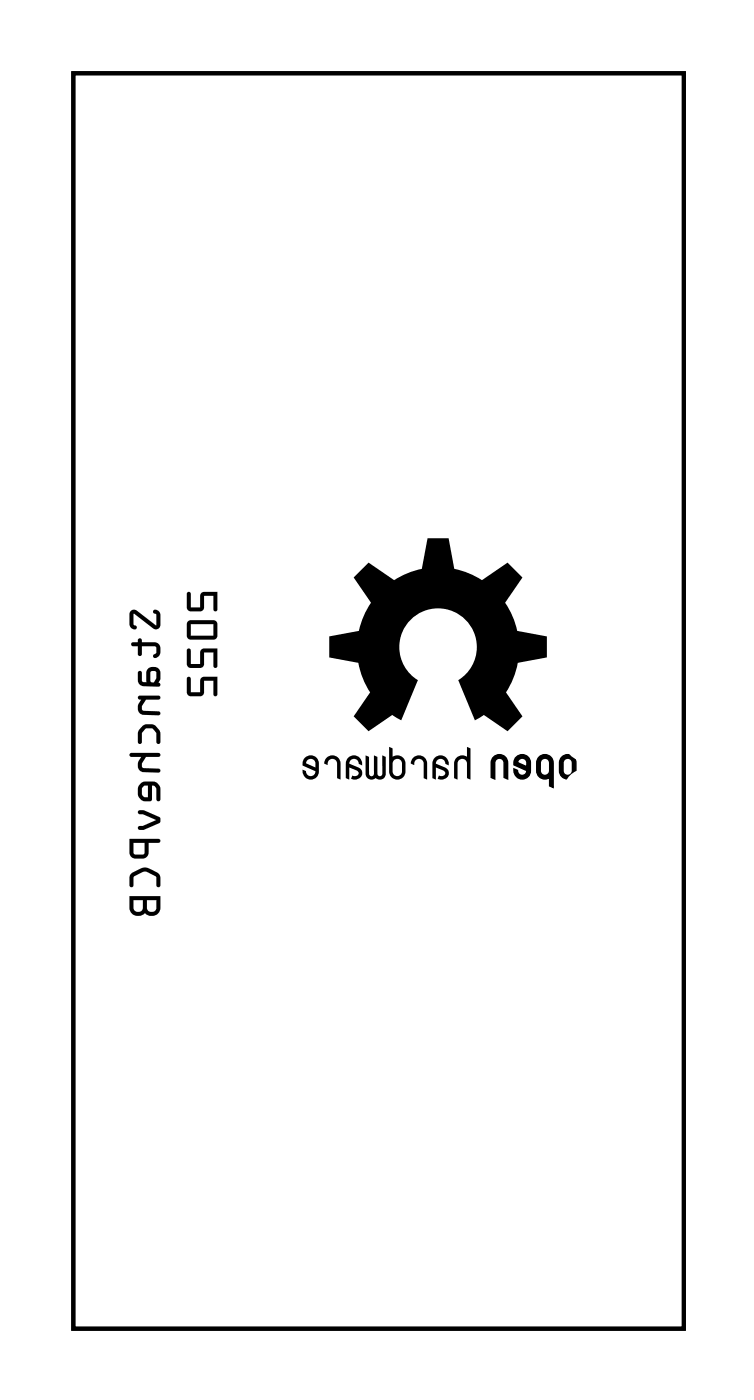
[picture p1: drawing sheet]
<svg xmlns="http://www.w3.org/2000/svg" width="37mm" height="69mm" viewBox="0 0 37 69" stroke-linecap="round" stroke-linejoin="round" font-family="sans-serif">
<path d="M3.6 3.6h30.3v62.4h-30.3z" fill="none" stroke="#000" stroke-width=".2"/>
<g fill="#000">
<path d="M16.2 37.6a.41 .41 0 0 1 .4-.1 .41 .41 0 0 1 .3 .4v.8l-.2-.1v-.7a.24 .24 0 0 0-.3-.2 .24 .24 0 0 0-.2 .3l-.1-.1zM17.3 37.6a.41 .41 0 0 1 .5-.1 .41 .41 0 0 1 .2 .5l-.2-.1a.23 .23 0 0 0-.2-.2 .23 .23 0 0 0-.3 .2l.6 .3a.35 .35 0 0 1-.1 .4 .35 .35 0 0 1-.4 .1l.1-.2h.2l.1-.1-.1-.2-.4-.1v.6l-.2-.1v-.7zM17.9 28.3l.4-.4 1.2 .9 .7-.3 .7-.3 .3-1.5h1l.3 1.5 .7 .3 .7 .3 1.3-.9 .7 .8-.8 1.2 .3 .7 .3 .7 1.4 .3v1l-1.4 .3-.2 .8-.4 .7 .8 1.2-.7 .7-1.2-.8-.4 .3-.9-2a1.92 1.92 0 0 0 .5-2.9 1.92 1.92 0 0 0-2.9 0 1.92 1.92 0 0 0 .4 2.9l-.8 2-.4-.3-1.2 .8-.8-.7 .9-1.2-.4-.7-.2-.8-1.5-.3v-1l1.5-.3 .2-.7 .4-.7-.9-1.2zM18.1 37.5l.2 .1v.8a.12 .12 0 0 0 .1 .1 .12 .12 0 0 0 .1-.1v-.9l.2 .1v.8a.12 .12 0 0 0 .1 .1 .12 .12 0 0 0 .2-.1v-.9l.1 .1v.8a.29 .29 0 0 1-.1 .3 .29 .29 0 0 1-.4-.1l-.3 .1-.1-.2zM20.5 37.6a.4 .4 0 0 1 .4-.1 .4 .4 0 0 1 .3 .4v.8l-.2-.1v-.7a.24 .24 0 0 0-.3-.2 .24 .24 0 0 0-.2 .3l-.1-.1zM21.6 37.6a.41 .41 0 0 1 .5-.1 .41 .41 0 0 1 .2 .5l-.2-.1a.23 .23 0 0 0-.2-.2 .23 .23 0 0 0-.3 .2l.6 .3a.35 .35 0 0 1-.1 .4 .35 .35 0 0 1-.4 .1l.1-.2h.2l.1-.1-.1-.2-.4-.1v.6l-.2-.1v-.7zM23.2 37.1l.1 .1v1.5l-.1-.1v-.7a.23 .23 0 0 0-.3-.2 .23 .23 0 0 0-.2 .2v.8l-.2-.1v-.7a.41 .41 0 0 1 .7-.3zM24.5 37.6a.4 .4 0 0 1 .4-.1 .4 .4 0 0 1 .3 .4v.8l-.2-.1v-.7a.23 .23 0 0 0-.2-.3 .23 .23 0 0 0-.3 .3v.8l-.1-.1v-.7z"/>
<path d="M3.6 3.6h30.3v62.4h-30.3zM3.6 3.6v62.4h30.3v-62.4z"/>
<path d="M6.5 30.3l-.1 .8 .3 .1a.14 .14 0 0 0 .1-.1 .14 .14 0 0 0-.2-.1l.1-.5 .9 .7h.3v-.8l-.2-.1a.14 .14 0 0 0-.1 .1 .14 .14 0 0 0 .2 .1l-.1 .5-.9-.7zM6.5 31.9l.1 .2h.2v.4a.1 .1 0 0 0 .1 .1 .1 .1 0 0 0 .1-.1v-.4h.7l.1 .1-.1 .3a.1 .1 0 0 0-.1 .1 .1 .1 0 0 0 .1 .1 .41 .41 0 0 0 .3-.4 .41 .41 0 0 0-.3-.4h-.7v-.1a.1 .1 0 0 0-.1-.1 .1 .1 0 0 0-.1 .1v.1zM6.9 33.3l-.1 .5 .1 .2 .2 .1h.8a.1 .1 0 0 0 .1-.1 .1 .1 0 0 0-.1-.1l.1-.5a.35 .35 0 0 0-.4-.3 .35 .35 0 0 0-.3 .3v.5h-.2l-.1-.5zM7.5 33.3l.2 .1 .1 .3-.2 .2-.1-.1zM6.9 34.6v.1h.1a.43 .43 0 0 0-.2 .4 .43 .43 0 0 0 .3 .4h.8a.1 .1 0 0 0 .1-.1 .1 .1 0 0 0-.1-.1h-.8l-.1-.1 .2-.5h.7a.1 .1 0 0 0 .1-.1 .1 .1 0 0 0-.1-.1zM7.1 36.1l-.3 .3v.4a.1 .1 0 0 0 .1 .1 .1 .1 0 0 0 .1-.1v-.4l.3-.2h.3l.1 .2 .1 .4a.1 .1 0 0 0 .1 .1 .1 .1 0 0 0 .1-.1v-.4a.55 .55 0 0 0-.9-.3zM6.4 37.4l.1 .2h.5a.43 .43 0 0 0-.2 .4 .43 .43 0 0 0 .3 .3l.8 .1a.1 .1 0 0 0 .1-.1 .1 .1 0 0 0-.1-.1l-.8-.1-.1-.1 .2-.4h.7a.1 .1 0 0 0 .1-.1 .1 .1 0 0 0-.1-.1zM7 38.9l-.2 .3v.3l.2 .2 .2 .1 .3-.1v-.7h.1l.2 .1v.6a.1 .1 0 0 0 .1 .1 .1 .1 0 0 0 .1-.1l-.1-.6-.1-.2-.2-.1zM7.1 39h.2v.6l-.3-.1v-.4zM6.9 40.2v.2l.9 .3-.9 .3a.1 .1 0 0 0-.1 .1 .1 .1 0 0 0 .1 .1h.2l.8-.3 .1-.3-.9-.4zM6.4 41.6v.8l.3 .2 .6-.1 .1-.2v-.5h.5a.1 .1 0 0 0 .1-.1 .1 .1 0 0 0-.1-.1zM6.6 41.8h.6l-.1 .6h-.5zM6.5 43.4l-.1 .1v.4a.1 .1 0 0 0 .1 .1 .1 .1 0 0 0 .1-.1v-.4l.6-.2 .5 .2 .1 .4a.1 .1 0 0 0 .1 .1 .1 .1 0 0 0 .1-.1v-.3a.9 .9 0 0 0-1-.5zM6.4 44.5v.6a.44 .44 0 0 0 .3 .4 .44 .44 0 0 0 .5-.2l.4 .2a.4 .4 0 0 0 .4-.4v-.6zM7.3 44.7h.5v.4a.24 .24 0 0 1-.3 .2 .24 .24 0 0 1-.2-.2zM6.6 44.7h.5v.4a.24 .24 0 0 1-.2 .2 .24 .24 0 0 1-.3-.2z"/>
<path d="M6.5 30.3l-.1 .8 .3 .1a.14 .14 0 0 0 .1-.1 .14 .14 0 0 0-.2-.1l.1-.5 .9 .7h.3v-.8l-.2-.1a.14 .14 0 0 0-.1 .1 .14 .14 0 0 0 .2 .1l-.1 .5-.9-.7zM6.5 30.3h.3l.9 .7v-.5a.1 .1 0 0 1-.1-.1 .1 .1 0 0 1 .1-.1l.2 .1v.8h-.3l-.9-.7v.5a.1 .1 0 0 1 .1 .1 .1 .1 0 0 1-.1 .1l-.3-.1zM6.5 31.9l.1 .2h.2v.4a.1 .1 0 0 0 .1 .1 .1 .1 0 0 0 .1-.1v-.4h.7l.1 .1-.1 .3a.1 .1 0 0 0-.1 .1 .1 .1 0 0 0 .1 .1 .41 .41 0 0 0 .3-.4 .41 .41 0 0 0-.3-.4h-.7v-.1a.1 .1 0 0 0-.1-.1 .1 .1 0 0 0-.1 .1v.1zM6.5 31.9h.3v-.1a.1 .1 0 0 1 .1-.1 .1 .1 0 0 1 .1 .1v.1h.7a.38 .38 0 0 1 .3 .4 .38 .38 0 0 1-.4 .3v-.1l.2-.1-.1-.3h-.7v.4a.1 .1 0 0 1-.1 .1 .1 .1 0 0 1-.1-.1v-.4h-.2zM6.9 33.3l-.1 .5 .1 .2 .2 .1h.8a.1 .1 0 0 0 .1-.1 .1 .1 0 0 0-.1-.1l.1-.2v-.3a.35 .35 0 0 0-.4-.3 .35 .35 0 0 0-.3 .3v.5h-.2l-.1-.5zM6.9 33.3l.1 .1 .1 .5h.2v-.5a.36 .36 0 0 1 .3-.3 .36 .36 0 0 1 .4 .3v.3l-.1 .2a.1 .1 0 0 1 .1 .1 .1 .1 0 0 1-.1 .1h-.8l-.2-.1-.1-.2zM7.5 33.3l.2 .1 .1 .3-.2 .2-.1-.1zM7.5 33.3v.5l.1 .1 .2-.2-.1-.3zM6.9 34.6v.1h.1l-.1 .2a.38 .38 0 0 0 .2 .6h.8a.1 .1 0 0 0 .1-.1 .1 .1 0 0 0-.1-.1h-.8l-.1-.1 .2-.5h.7a.1 .1 0 0 0 .1-.1 .1 .1 0 0 0-.1-.1zM6.9 34.6l1-.1a.1 .1 0 0 1 .1 .1 .1 .1 0 0 1-.1 .1h-.7l-.2 .4 .1 .2h.8a.1 .1 0 0 1 .1 .1 .1 .1 0 0 1-.1 .1h-.8a.43 .43 0 0 1-.3-.4 .43 .43 0 0 1 .2-.4h-.1zM7.1 36.1l-.3 .3v.4a.1 .1 0 0 0 .1 .1 .1 .1 0 0 0 .1-.1v-.4l.3-.2h.3l.1 .2 .1 .4a.1 .1 0 0 0 .1 .1 .1 .1 0 0 0 .1-.1l-.1-.5-.2-.2-.2-.1zM7.1 36.1l.2-.1a.51 .51 0 0 1 .6 .2l.1 .6a.1 .1 0 0 1-.1 .1 .1 .1 0 0 1-.1-.1l-.1-.4-.2-.2h-.3l-.1 .2-.1 .4a.1 .1 0 0 1-.1 .1 .1 .1 0 0 1-.1-.1v-.4zM6.5 37.4v.2h.5l-.1 .2a.38 .38 0 0 0 .2 .5l.8 .1a.1 .1 0 0 0 .1-.1 .1 .1 0 0 0-.1-.1l-.8-.1-.1-.1 .2-.4h.7a.1 .1 0 0 0 .1-.1 .1 .1 0 0 0-.1-.1zM6.4 37.4h1.5a.1 .1 0 0 1 .1 .1 .1 .1 0 0 1-.1 .1h-.7l-.2 .3 .1 .2 .8 .1a.1 .1 0 0 1 .1 .1 .1 .1 0 0 1-.1 .1l-.8-.1a.43 .43 0 0 1-.3-.3 .43 .43 0 0 1 .2-.4h-.5zM7 38.9l-.2 .3v.3l.1 .2 .3 .1 .3-.1v-.7h.1l.2 .1v.6a.1 .1 0 0 0 .1 .1 .1 .1 0 0 0 .1-.1l-.1-.6-.1-.2-.2-.1zM7 38.9l.6-.1 .2 .1 .2 .2v.6a.1 .1 0 0 1-.1 .1 .1 .1 0 0 1-.1-.1l-.1-.6-.2-.1v.7l-.3 .1-.2-.1-.2-.2v-.3zM7.1 39h.2v.6h-.2l-.1-.1v-.4zM7.1 39l-.1 .1 .1 .4 .2 .1v-.6zM6.9 40.2v.2l.9 .3-.9 .3a.1 .1 0 0 0-.1 .1 .1 .1 0 0 0 .1 .1l1-.3 .1-.3-.9-.4zM6.9 40.2h.2l.9 .4-.1 .3-.8 .3h-.2a.1 .1 0 0 1-.1-.1 .1 .1 0 0 1 .1-.1l.9-.3-.9-.3zM6.4 41.6v.8l.3 .2 .6-.1 .1-.2v-.5h.5a.1 .1 0 0 0 .1-.1 .1 .1 0 0 0-.1-.1zM6.4 41.6h1.5a.1 .1 0 0 1 .1 .1 .1 .1 0 0 1-.1 .1h-.5v.5l-.1 .2-.6 .1-.3-.2zM6.6 41.8h.6l-.1 .6h-.5zM6.6 41.8v.6h.5l.1-.6zM6.5 43.4l-.1 .1v.4a.1 .1 0 0 0 .1 .1 .1 .1 0 0 0 .1-.1v-.4l.6-.2 .5 .2 .1 .4a.1 .1 0 0 0 .1 .1 .1 .1 0 0 0 .1-.1v-.3a.9 .9 0 0 0-1-.5zM6.5 43.4l.6-.3h.3l.5 .3 .1 .5a.1 .1 0 0 1-.1 .1 .1 .1 0 0 1-.1-.1l-.1-.4-.5-.2-.6 .2v.4a.1 .1 0 0 1-.1 .1 .1 .1 0 0 1-.1-.1v-.4zM6.4 44.5v.6a.44 .44 0 0 0 .3 .3 .44 .44 0 0 0 .5-.1 .44 .44 0 0 0 .5 .1 .44 .44 0 0 0 .3-.3v-.6zM6.4 44.5h1.6v.6a.44 .44 0 0 1-.3 .4 .44 .44 0 0 1-.5-.2l-.4 .2a.4 .4 0 0 1-.4-.4zM7.3 44.7h.5v.4a.24 .24 0 0 1-.3 .2 .24 .24 0 0 1-.2-.2zM7.3 44.7v.4a.24 .24 0 0 0 .2 .2 .24 .24 0 0 0 .3-.2v-.4zM6.6 44.7h.5v.4a.24 .24 0 0 1-.2 .2 .24 .24 0 0 1-.3-.2zM6.6 44.7v.4a.24 .24 0 0 0 .3 .2 .24 .24 0 0 0 .2-.2v-.4z"/>
<path d="M9.3 29.4v.8l.1 .1h.7v-.7h.5v.7a.1 .1 0 0 0 .1 0 .1 .1 0 0 0 .1 0v-.9h-.8l-.1 .8h-.4v-.8zM9.3 30.8v.8l.1 .1 1.2 .1 .2-.2v-.6l-.1-.2zM9.5 31h1.1v.6h-1.1zM9.3 32.2v.8l.1 .1h.7v-.7h.5v.7a.1 .1 0 0 0 .1 .1 .1 .1 0 0 0 .1-.1v-.9h-.8l-.1 .8h-.4v-.7zM9.3 33.6v.8l.1 .1h.7v-.7h.5v.7a.1 .1 0 0 0 .1 .1 .1 .1 0 0 0 .1-.1v-.9l-.8 .1-.1 .7h-.4v-.7z"/>
<path d="M9.3 29.4v.8l.1 .1h.7v-.7h.5v.7a.1 .1 0 0 0 .1 0 .1 .1 0 0 0 .1 0v-.9h-.8l-.1 .8h-.4v-.8zM9.3 29.4h.2v.8h.4l.1-.8h.8v.9a.1 .1 0 0 1-.1 .1 .1 .1 0 0 1-.1-.1v-.7h-.5v.7h-.7l-.1-.1zM9.3 30.8v.8l.1 .1 1.2 .1 .2-.2v-.6l-.1-.2zM9.3 30.8h1.4l.1 .2v.6l-.2 .2-1.2-.1-.1-.1zM9.5 31h1.1v.6h-1.1zM9.5 31v.6h1.1v-.6zM9.3 32.2v.8l.1 .1h.7v-.7h.5v.7a.1 .1 0 0 0 .1 .1 .1 .1 0 0 0 .1-.1v-.9l-.8 .1-.1 .7h-.4v-.7zM9.3 32.2l.2 .1v.7h.4l.1-.8h.8v.9a.1 .1 0 0 1-.1 .1 .1 .1 0 0 1-.1-.1v-.7h-.5v.7h-.7l-.1-.1zM9.3 33.6v.8l.1 .1h.7v-.7h.5v.7a.1 .1 0 0 0 .1 .1 .1 .1 0 0 0 .1-.1v-.9l-.8 .1-.1 .7h-.4v-.7zM9.3 33.6l.2 .1v.7h.4l.1-.7 .8-.1v.9a.1 .1 0 0 1-.1 .1 .1 .1 0 0 1-.1-.1v-.7h-.5v.7h-.7l-.1-.1z"/>
<path d="M15.1 37.6l-.1 .4 .6 .3a.23 .23 0 0 1-.2 .2 .23 .23 0 0 1-.2-.2l-.2-.1a.41 .41 0 0 0 .4 .5 .41 .41 0 0 0 .4-.4v-.4a.4 .4 0 0 0-.2-.4 .4 .4 0 0 0-.5 .1zM15.2 37.7a.23 .23 0 0 1 .3 0 .23 .23 0 0 1 .1 .2v.2l-.4-.2z"/>
<path d="M19.3 37.1v1.2a.41 .41 0 0 0 .4 .4 .41 .41 0 0 0 .4-.4v-.4a.41 .41 0 0 0-.6-.3v-.5zM19.5 37.7h.2h.2v.6a.23 .23 0 0 1-.2 .2 .23 .23 0 0 1-.2-.2z"/>
<path d="M25.6 37.6a.41 .41 0 0 1 .5-.1 .41 .41 0 0 1 .2 .4v.4a.41 .41 0 0 1-.5 .4 .41 .41 0 0 1-.3-.5h.2a.23 .23 0 0 0 .2 .3 .23 .23 0 0 0 .2-.2l-.6-.3zM25.7 37.7v.2l.4 .2v-.2a.23 .23 0 0 0-.1-.2 .23 .23 0 0 0-.3 0z"/>
<path d="M26.7 37.6a.41 .41 0 0 1 .5-.1 .41 .41 0 0 1 .2 .4v1.2l-.1-.1v-.4a.41 .41 0 0 1-.7-.3v-.4zM26.9 37.7l-.1 .6a.23 .23 0 0 0 .2 .2 .23 .23 0 0 0 .3-.2l-.1-.6-.2-.1z"/>
<path d="M27.9 37.6a.41 .41 0 0 1 .4-.1 .41 .41 0 0 1 .3 .4v.4a.41 .41 0 0 1-.4 .4 .41 .41 0 0 1-.5-.4v-.4zM28 37.7l-.1 .6a.23 .23 0 0 0 .3 .2 .23 .23 0 0 0 .2-.2l-.1-.6-.1-.1z"/>
</g>
<path d="M24.5 37.6a.4 .4 0 0 1 .4-.1 .4 .4 0 0 1 .3 .4v.8l-.2-.1v-.7a.23 .23 0 0 0-.2-.3 .23 .23 0 0 0-.3 .3v.8l-.1-.1v-.7zM25.6 37.6a.41 .41 0 0 1 .5-.1 .41 .41 0 0 1 .2 .4v.4a.41 .41 0 0 1-.5 .4 .41 .41 0 0 1-.3-.5h.2a.23 .23 0 0 0 .2 .3 .23 .23 0 0 0 .2-.2l-.6-.3zM25.7 37.7a.23 .23 0 0 1 .3 0 .23 .23 0 0 1 .1 .2v.2l-.4-.2zM26.7 37.6a.41 .41 0 0 1 .5-.1 .41 .41 0 0 1 .2 .4v1.2l-.1-.1v-.4a.41 .41 0 0 1-.7-.3v-.4zM26.9 37.7l.1-.1 .2 .1 .1 .6a.23 .23 0 0 1-.3 .2 .23 .23 0 0 1-.2-.2zM27.9 37.6a.41 .41 0 0 1 .4-.1 .41 .41 0 0 1 .3 .4v.4a.41 .41 0 0 1-.4 .4 .41 .41 0 0 1-.5-.4v-.4zM28 37.7l.2-.1 .1 .1 .1 .6a.23 .23 0 0 1-.2 .2 .23 .23 0 0 1-.3-.2z" fill="none" stroke="#000" stroke-width=".07"/>
<path d="M13.1 5.5h1.4v1.4h-1.4z" fill="#fff"/>
<path d="M13.1 5.5h1.4v1.4h-1.4z" fill="none" stroke="#fff" stroke-width=".76" stroke-linecap="butt"/>
<circle cx="13.8" cy="6.2" r=".7" fill="#fff"/>
<circle cx="13.8" cy="6.2" r=".7" fill="none" stroke="#fff" stroke-width=".76" stroke-linecap="butt"/>
<circle cx="29" cy="6.2" r=".7" fill="#fff"/>
<circle cx="29" cy="6.2" r=".7" fill="none" stroke="#fff" stroke-width=".76" stroke-linecap="butt"/>
<circle cx="13.8" cy="8.8" r=".7" fill="#fff"/>
<circle cx="13.8" cy="8.8" r=".7" fill="none" stroke="#fff" stroke-width=".76" stroke-linecap="butt"/>
<circle cx="29" cy="8.8" r=".7" fill="#fff"/>
<circle cx="29" cy="8.8" r=".7" fill="none" stroke="#fff" stroke-width=".76" stroke-linecap="butt"/>
<circle cx="13.8" cy="11.3" r=".7" fill="#fff"/>
<circle cx="13.8" cy="11.3" r=".7" fill="none" stroke="#fff" stroke-width=".76" stroke-linecap="butt"/>
<circle cx="29" cy="11.3" r=".7" fill="#fff"/>
<circle cx="29" cy="11.3" r=".7" fill="none" stroke="#fff" stroke-width=".76" stroke-linecap="butt"/>
<circle cx="13.8" cy="13.9" r=".7" fill="#fff"/>
<circle cx="13.8" cy="13.9" r=".7" fill="none" stroke="#fff" stroke-width=".76" stroke-linecap="butt"/>
<circle cx="29" cy="13.9" r=".7" fill="#fff"/>
<circle cx="29" cy="13.9" r=".7" fill="none" stroke="#fff" stroke-width=".76" stroke-linecap="butt"/>
<circle cx="13.8" cy="16.4" r=".7" fill="#fff"/>
<circle cx="13.8" cy="16.4" r=".7" fill="none" stroke="#fff" stroke-width=".76" stroke-linecap="butt"/>
<circle cx="29" cy="16.4" r=".7" fill="#fff"/>
<circle cx="29" cy="16.4" r=".7" fill="none" stroke="#fff" stroke-width=".76" stroke-linecap="butt"/>
<circle cx="13.8" cy="18.9" r=".7" fill="#fff"/>
<circle cx="13.8" cy="18.9" r=".7" fill="none" stroke="#fff" stroke-width=".76" stroke-linecap="butt"/>
<circle cx="29" cy="18.9" r=".7" fill="#fff"/>
<circle cx="29" cy="18.9" r=".7" fill="none" stroke="#fff" stroke-width=".76" stroke-linecap="butt"/>
<circle cx="13.8" cy="21.5" r=".7" fill="#fff"/>
<circle cx="13.8" cy="21.5" r=".7" fill="none" stroke="#fff" stroke-width=".76" stroke-linecap="butt"/>
<circle cx="29" cy="21.5" r=".7" fill="#fff"/>
<circle cx="29" cy="21.5" r=".7" fill="none" stroke="#fff" stroke-width=".76" stroke-linecap="butt"/>
<circle cx="13.8" cy="24" r=".7" fill="#fff"/>
<circle cx="13.8" cy="24" r=".7" fill="none" stroke="#fff" stroke-width=".76" stroke-linecap="butt"/>
<circle cx="29" cy="24" r=".7" fill="#fff"/>
<circle cx="29" cy="24" r=".7" fill="none" stroke="#fff" stroke-width=".76" stroke-linecap="butt"/>
<circle cx="13.8" cy="26.6" r=".7" fill="#fff"/>
<circle cx="13.8" cy="26.6" r=".7" fill="none" stroke="#fff" stroke-width=".76" stroke-linecap="butt"/>
<circle cx="29" cy="26.6" r=".7" fill="#fff"/>
<circle cx="29" cy="26.6" r=".7" fill="none" stroke="#fff" stroke-width=".76" stroke-linecap="butt"/>
<circle cx="13.8" cy="29.1" r=".7" fill="#fff"/>
<circle cx="13.8" cy="29.1" r=".7" fill="none" stroke="#fff" stroke-width=".76" stroke-linecap="butt"/>
<circle cx="29" cy="29.1" r=".7" fill="#fff"/>
<circle cx="29" cy="29.1" r=".7" fill="none" stroke="#fff" stroke-width=".76" stroke-linecap="butt"/>
<circle cx="13.8" cy="31.6" r=".7" fill="#fff"/>
<circle cx="13.8" cy="31.6" r=".7" fill="none" stroke="#fff" stroke-width=".76" stroke-linecap="butt"/>
<circle cx="29" cy="31.6" r=".7" fill="#fff"/>
<circle cx="29" cy="31.6" r=".7" fill="none" stroke="#fff" stroke-width=".76" stroke-linecap="butt"/>
<circle cx="13.8" cy="34.2" r=".7" fill="#fff"/>
<circle cx="13.8" cy="34.2" r=".7" fill="none" stroke="#fff" stroke-width=".76" stroke-linecap="butt"/>
<circle cx="29" cy="34.2" r=".7" fill="#fff"/>
<circle cx="29" cy="34.2" r=".7" fill="none" stroke="#fff" stroke-width=".76" stroke-linecap="butt"/>
<circle cx="13.8" cy="36.7" r=".7" fill="#fff"/>
<circle cx="13.8" cy="36.7" r=".7" fill="none" stroke="#fff" stroke-width=".76" stroke-linecap="butt"/>
<circle cx="29" cy="36.7" r=".7" fill="#fff"/>
<circle cx="29" cy="36.7" r=".7" fill="none" stroke="#fff" stroke-width=".76" stroke-linecap="butt"/>
<circle cx="13.8" cy="39.3" r=".7" fill="#fff"/>
<circle cx="13.8" cy="39.3" r=".7" fill="none" stroke="#fff" stroke-width=".76" stroke-linecap="butt"/>
<circle cx="29" cy="39.3" r=".7" fill="#fff"/>
<circle cx="29" cy="39.3" r=".7" fill="none" stroke="#fff" stroke-width=".76" stroke-linecap="butt"/>
<circle cx="13.8" cy="41.8" r=".7" fill="#fff"/>
<circle cx="13.8" cy="41.8" r=".7" fill="none" stroke="#fff" stroke-width=".76" stroke-linecap="butt"/>
<circle cx="29" cy="41.8" r=".7" fill="#fff"/>
<circle cx="29" cy="41.8" r=".7" fill="none" stroke="#fff" stroke-width=".76" stroke-linecap="butt"/>
<circle cx="13.8" cy="44.3" r=".7" fill="#fff"/>
<circle cx="13.8" cy="44.3" r=".7" fill="none" stroke="#fff" stroke-width=".76" stroke-linecap="butt"/>
<circle cx="29" cy="44.3" r=".7" fill="#fff"/>
<circle cx="29" cy="44.3" r=".7" fill="none" stroke="#fff" stroke-width=".76" stroke-linecap="butt"/>
<circle cx="13.8" cy="46.9" r=".7" fill="#fff"/>
<circle cx="13.8" cy="46.9" r=".7" fill="none" stroke="#fff" stroke-width=".76" stroke-linecap="butt"/>
<circle cx="29" cy="46.9" r=".7" fill="#fff"/>
<circle cx="29" cy="46.9" r=".7" fill="none" stroke="#fff" stroke-width=".76" stroke-linecap="butt"/>
<circle cx="13.8" cy="49.4" r=".7" fill="#fff"/>
<circle cx="13.8" cy="49.4" r=".7" fill="none" stroke="#fff" stroke-width=".76" stroke-linecap="butt"/>
<circle cx="29" cy="49.4" r=".7" fill="#fff"/>
<circle cx="29" cy="49.4" r=".7" fill="none" stroke="#fff" stroke-width=".76" stroke-linecap="butt"/>
<circle cx="13.8" cy="52" r=".7" fill="#fff"/>
<circle cx="13.8" cy="52" r=".7" fill="none" stroke="#fff" stroke-width=".76" stroke-linecap="butt"/>
<circle cx="29" cy="52" r=".7" fill="#fff"/>
<circle cx="29" cy="52" r=".7" fill="none" stroke="#fff" stroke-width=".76" stroke-linecap="butt"/>
<circle cx="13.8" cy="54.5" r=".7" fill="#fff"/>
<circle cx="13.8" cy="54.5" r=".7" fill="none" stroke="#fff" stroke-width=".76" stroke-linecap="butt"/>
<circle cx="29" cy="54.5" r=".7" fill="#fff"/>
<circle cx="29" cy="54.5" r=".7" fill="none" stroke="#fff" stroke-width=".76" stroke-linecap="butt"/>
<circle cx="8.7" cy="48.1" r=".7" fill="#fff"/>
<circle cx="8.7" cy="48.1" r=".7" fill="none" stroke="#fff" stroke-width=".76" stroke-linecap="butt"/>
<circle cx="8.7" cy="58.3" r=".7" fill="#fff"/>
<circle cx="8.7" cy="58.3" r=".7" fill="none" stroke="#fff" stroke-width=".76" stroke-linecap="butt"/>
<circle cx="27.7" cy="62.1" r=".6" fill="#fff"/>
<circle cx="27.7" cy="62.1" r=".6" fill="none" stroke="#fff" stroke-width=".65" stroke-linecap="butt"/>
<path d="M27.1 61.5h1.2v1.2h-1.2z" fill="#fff"/>
<path d="M27.1 61.5h1.2v1.2h-1.2z" fill="none" stroke="#fff" stroke-width=".65" stroke-linecap="butt"/>
<circle cx="25.2" cy="62.1" r=".6" fill="#fff"/>
<circle cx="25.2" cy="62.1" r=".6" fill="none" stroke="#fff" stroke-width=".65" stroke-linecap="butt"/>
</svg>
